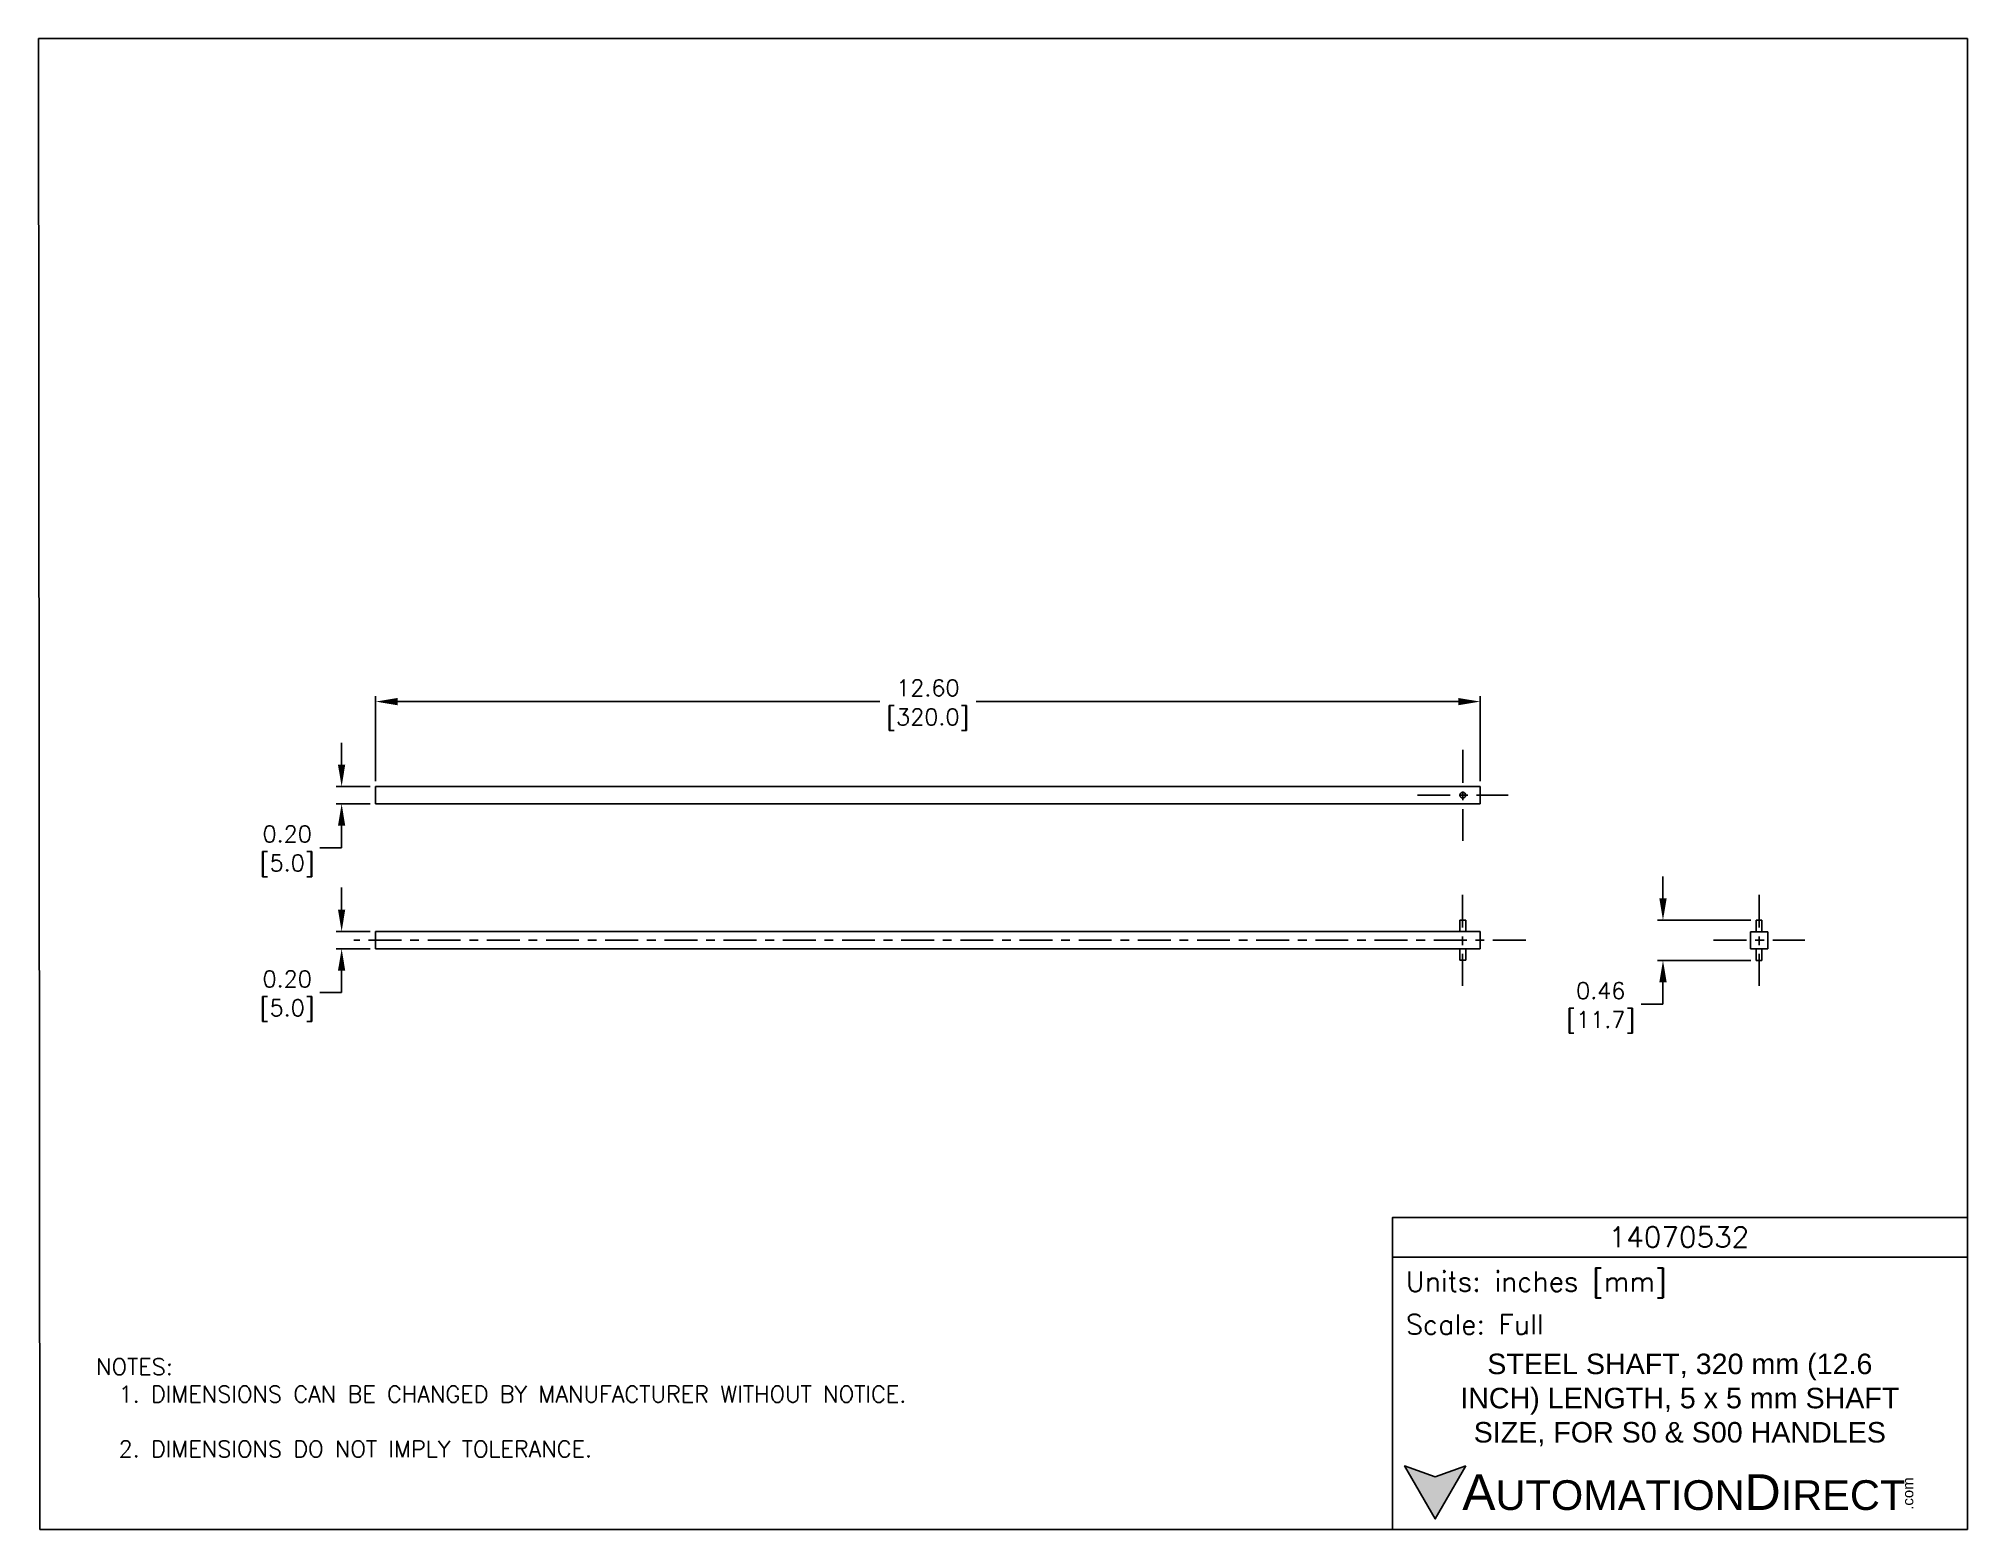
# Model space of a CAD drawing. Extents: x 909.4 to 931.4, y -8.5 to 8.5.
import ezdxf

# ---------------------------------------------------------------- set-up
doc = ezdxf.new("R2010")
doc.units = 0
doc.header["$LTSCALE"] = 4
doc.header["$MEASUREMENT"] = 0
doc.linetypes.add('CENTER2', pattern=[1.125, 0.75, -0.125, 0.125, -0.125])
doc.layers.get('0').update_dxf_attribs({"linetype": 'CONTINUOUS'})
doc.layers.get('DEFPOINTS').update_dxf_attribs({"linetype": 'CONTINUOUS'})
for name, color, linetype in [('CENTER', 40, 'CENTER2'), ('DIMENSIONS', 140, 'CONTINUOUS'), ('TEXT', 140, 'CONTINUOUS')]:
    doc.layers.add(name, color=color, linetype=linetype)
doc.styles.add('ROMANS', font='romans.shx')
doc.styles.get("Standard").update_dxf_attribs({"font": 'romans.shx'})
doc.styles.add('型式1', font='')
doc.styles.get('型式1').set_extended_font_data('AR MingtiM BIG-5')
doc.dimstyles.get("Standard").update_dxf_attribs({"dimtxt": 0.1875, "dimasz": 0.25, "dimexe": 0.0625, "dimexo": 0.0625, "dimgap": 0.0625, "dimtad": 0, "dimtih": 1, "dimtoh": 1, "dimzin": 0, "dimdsep": 46, "dimtxsty": 'Standard', "dimcen": 0, "dimadec": 0, "dimazin": 0, "dimtfac": 1, "dimtofl": 0, "dimtmove": 0, "dimatfit": 3, "dimfxl": 1, "dimtolj": 1, "dimtzin": 0, "dimarcsym": 0})

# ---------------------------------------------------------------- blocks, each defined once
blk = doc.blocks.new('*D0')
at = {"layer": 'DEFPOINTS', "color": 0, "transparency": 16777216}
for p in [(925.851, 0.906), (913.254, -0.063), (925.851, -0.063)]:
    blk.add_point(p, dxfattribs=at)
at = {"layer": 'DIMENSIONS', "color": 0, "lineweight": -2, "transparency": 16777216}
for p, q in [((913.254, -0.001), (913.254, 0.968)), ((913.504, 0.906), (919.003, 0.906)), ((925.601, 0.906), (920.102, 0.906)), ((925.851, -0.001), (925.851, 0.968))]:
    blk.add_line(p, q, dxfattribs=at)
at = {"layer": 'DIMENSIONS', "color": 0, "transparency": 16777216}
for points in [[(913.504, 0.947), (913.504, 0.864), (913.254, 0.906)], [(925.601, 0.947), (925.601, 0.864), (925.851, 0.906)]]:
    blk.add_solid(points, dxfattribs=at)
at = {"layer": 'DIMENSIONS', "color": 0, "transparency": 16777216, "char_height": 0.1875, "attachment_point": 5}
for s, insert in [('\\A1;12.60', (919.552, 1.062)), ('\\A1;[320.0]', (919.552, 0.7))]:
    blk.add_mtext(s, dxfattribs=dict(at, insert=insert))
blk = doc.blocks.new('*D1')
at = {"layer": 'DEFPOINTS', "color": 0, "transparency": 16777216}
for p in [(913.254, -0.063), (912.866, -0.26), (913.254, -0.26)]:
    blk.add_point(p, dxfattribs=at)
at = {"layer": 'DIMENSIONS', "color": 0, "lineweight": -2, "transparency": 16777216}
for p, q in [((912.866, 0.187), (912.866, 0.437)), ((913.192, -0.063), (912.803, -0.063)), ((913.192, -0.26), (912.803, -0.26)), ((912.866, -0.51), (912.866, -0.76)), ((912.866, -0.76), (912.616, -0.76))]:
    blk.add_line(p, q, dxfattribs=at)
at = {"layer": 'DIMENSIONS', "color": 0, "transparency": 16777216}
for points in [[(912.824, 0.187), (912.907, 0.187), (912.866, -0.063)], [(912.824, -0.51), (912.907, -0.51), (912.866, -0.26)]]:
    blk.add_solid(points, dxfattribs=at)
at = {"layer": 'DIMENSIONS', "color": 0, "transparency": 16777216, "char_height": 0.1875, "attachment_point": 5}
for s, insert in [('\\A1;0.20', (912.245, -0.604)), ('\\A1;[5.0]', (912.245, -0.966))]:
    blk.add_mtext(s, dxfattribs=dict(at, insert=insert))
blk = doc.blocks.new('*D2')
at = {"layer": 'DEFPOINTS', "color": 0, "transparency": 16777216}
for p in [(913.254, -1.716), (912.866, -1.913), (913.254, -1.913)]:
    blk.add_point(p, dxfattribs=at)
at = {"layer": 'DIMENSIONS', "color": 0, "lineweight": -2, "transparency": 16777216}
for p, q in [((912.866, -1.466), (912.866, -1.216)), ((913.192, -1.716), (912.803, -1.716)), ((913.192, -1.913), (912.803, -1.913)), ((912.866, -2.163), (912.866, -2.413)), ((912.866, -2.413), (912.616, -2.413))]:
    blk.add_line(p, q, dxfattribs=at)
at = {"layer": 'DIMENSIONS', "color": 0, "transparency": 16777216}
for points in [[(912.824, -1.466), (912.907, -1.466), (912.866, -1.716)], [(912.824, -2.163), (912.907, -2.163), (912.866, -1.913)]]:
    blk.add_solid(points, dxfattribs=at)
at = {"layer": 'DIMENSIONS', "color": 0, "transparency": 16777216, "char_height": 0.1875, "attachment_point": 5}
for s, insert in [('\\A1;0.20', (912.245, -2.257)), ('\\A1;[5.0]', (912.245, -2.618))]:
    blk.add_mtext(s, dxfattribs=dict(at, insert=insert))
blk = doc.blocks.new('*D3')
at = {"layer": 'DEFPOINTS', "color": 0, "transparency": 16777216}
for p in [(929.001, -1.587), (927.937, -2.046), (929.001, -2.046)]:
    blk.add_point(p, dxfattribs=at)
at = {"layer": 'DIMENSIONS', "color": 0, "lineweight": -2, "transparency": 16777216}
for p, q in [((927.937, -1.337), (927.937, -1.087)), ((928.938, -1.587), (927.875, -1.587)), ((928.938, -2.046), (927.875, -2.046)), ((927.937, -2.296), (927.937, -2.546)), ((927.937, -2.546), (927.687, -2.546))]:
    blk.add_line(p, q, dxfattribs=at)
at = {"layer": 'DIMENSIONS', "color": 0, "transparency": 16777216}
for points in [[(927.895, -1.337), (927.979, -1.337), (927.937, -1.587)], [(927.895, -2.296), (927.979, -2.296), (927.937, -2.046)]]:
    blk.add_solid(points, dxfattribs=at)
at = {"layer": 'DIMENSIONS', "color": 0, "transparency": 16777216, "char_height": 0.1875, "attachment_point": 5}
for s, insert in [('\\A1;0.46', (927.227, -2.39)), ('\\A1;[11.7]', (927.227, -2.752))]:
    blk.add_mtext(s, dxfattribs=dict(at, insert=insert))

msp = doc.modelspace()

# ---------------------------------------------------------------- hatches: boundary and pattern name
at = {"layer": 'TEXT'}
msp.add_hatch(color=256, dxfattribs=at).paths.add_polyline_path([(925.688, -7.809), (925.339, -7.936), (924.99, -7.809), (925.339, -8.414)])

# ---------------------------------------------------------------- linework, layer by layer
for p, q in [((913.254, -0.063), (913.254, -0.26)), ((913.254, -0.063), (925.851, -0.063)), ((925.851, -0.063), (925.851, -0.26)), ((913.254, -0.26), (925.851, -0.26)), ((913.254, -1.716), (925.851, -1.716)), ((913.254, -1.716), (913.254, -1.913)), ((925.621, -1.585), (925.621, -1.716)), ((925.687, -1.585), (925.621, -1.585)), ((925.687, -1.716), (925.687, -1.585)), ((925.851, -1.716), (925.851, -1.913)), ((929.132, -1.718), (928.935, -1.718)), ((928.935, -1.718), (928.935, -1.915)), ((929.001, -1.587), (929.001, -1.718)), ((929.066, -1.587), (929.001, -1.587)), ((929.066, -1.718), (929.066, -1.587)), ((929.132, -1.718), (929.132, -1.915)), ((925.851, -1.913), (913.254, -1.913)), ((925.621, -1.913), (925.621, -2.044)), ((925.687, -2.044), (925.687, -1.913)), ((928.935, -1.915), (929.132, -1.915)), ((929.001, -1.915), (929.001, -2.046)), ((929.066, -2.046), (929.066, -1.915)), ((925.621, -2.044), (925.687, -2.044)), ((929.001, -2.046), (929.066, -2.046))]:
    msp.add_line(p, q)
msp.add_circle((925.654, -0.162), 0.0328)
at = {"layer": 'CENTER', "ltscale": 0.125}
for p, q in [((925.654, 0.356), (925.653, -0.681)), ((925.136, -0.161), (926.173, -0.162)), ((925.651, -1.296), (925.65, -2.334)), ((929.034, -1.296), (929.033, -2.334)), ((926.373, -1.814), (913.004, -1.814)), ((928.515, -1.814), (929.553, -1.815))]:
    msp.add_line(p, q, dxfattribs=at)
at = {"layer": 'DEFPOINTS'}
msp.add_lwpolyline([(909.425, -8.534), (931.409, -8.534), (931.409, 8.466), (909.409, 8.466)], close=True, dxfattribs=at)
at = {"layer": 'TEXT'}
msp.add_line((924.85, -5.43), (931.409, -5.43), dxfattribs=at)
for points in [[(924.85, -8.534), (924.85, -4.978), (931.409, -4.978), (931.409, -8.534)], [(925.688, -7.809), (925.339, -8.414), (924.99, -7.809), (925.339, -7.936)]]:
    msp.add_lwpolyline(points, close=True, dxfattribs=at)

# ---------------------------------------------------------------- texts
for s, insert, char_height, width, attachment_point, style in [('14070532', (928.119, -5.2), 0.2338, 4.4017, 5, 'ROMANS'), (' Units: inches [mm]', (924.85, -5.744), 0.22608, 6.55966, 4, 'ROMANS'), (' Scale: Full', (924.85, -6.196), 0.22608, 6.55966, 4, 'ROMANS'), ('{\\fArial|b0|i0|c0|p34;     \\H1.2x;A\\H0.8333x;UTOMATION\\H1.2x;D\\H0.8333x;IRECT}', (924.99, -8.111), 0.33912, 5.7446, 4, '型式1')]:
    msp.add_mtext(s, dxfattribs=dict(at, insert=insert, char_height=char_height, width=width, attachment_point=attachment_point, style=style))
at = {"layer": 'TEXT', "insert": (910.065, -6.585), "char_height": 0.1875, "attachment_point": 1}
msp.add_mtext_dynamic_manual_height_columns('NOTES:\\P  1. DIMENSIONS CAN BE CHANGED BY MANUFACTURER WITHOUT NOTICE.\\P  \\P  2. DIMENSIONS DO NOT IMPLY TOLERANCE.', width=11.45245, gutter_width=17.5, heights=[0], dxfattribs=at)
at = {"layer": 'TEXT', "insert": (928.129, -7.058), "char_height": 0.233842, "width": 5.2409, "attachment_point": 5}
msp.add_mtext('{\\fArial|b0|i0|c0|p34;STEEL SHAFT, 320 mm (12.6 INCH) LENGTH, 5 x 5 mm SHAFT SIZE, FOR S0 & S00 HANDLES}', dxfattribs=at)
at = {"layer": 'TEXT', "insert": (930.67, -8.31), "char_height": 0.12208, "width": 0.36177, "attachment_point": 1, "rotation": 90, "style": '型式1'}
msp.add_mtext('{\\fArial|b0|i0|c0|p34;.com}', dxfattribs=at)

# ---------------------------------------------------------------- dimensions: what is measured, and where the dimension line sits
at = {"layer": 'DIMENSIONS'}
dim = msp.add_linear_dim(base=(925.851, 0.906), p1=(913.254, -0.063), p2=(925.851, -0.063), dimstyle='Standard', override={"dimpost": '\\X'}, dxfattribs=at)
dim.commit()
dim.dimension.update_dxf_attribs({"geometry": '*D0', "text_midpoint": (919.552, 0.906)})
for base, p1, p2, picture, middle in [((912.866, -0.26), (913.254, -0.063), (913.254, -0.26), '*D1', (912.245, -0.76)), ((927.937, -2.046), (929.001, -1.587), (929.001, -2.046), '*D3', (927.227, -2.546)), ((912.866, -1.913), (913.254, -1.716), (913.254, -1.913), '*D2', (912.245, -2.413))]:
    dim = msp.add_linear_dim(base=base, p1=p1, p2=p2, angle=90, dimstyle='Standard', override={"dimpost": '\\X'}, dxfattribs=at)
    dim.commit()
    dim.dimension.update_dxf_attribs({"geometry": picture, "text_midpoint": middle})

doc.saveas('drawing.dxf')
